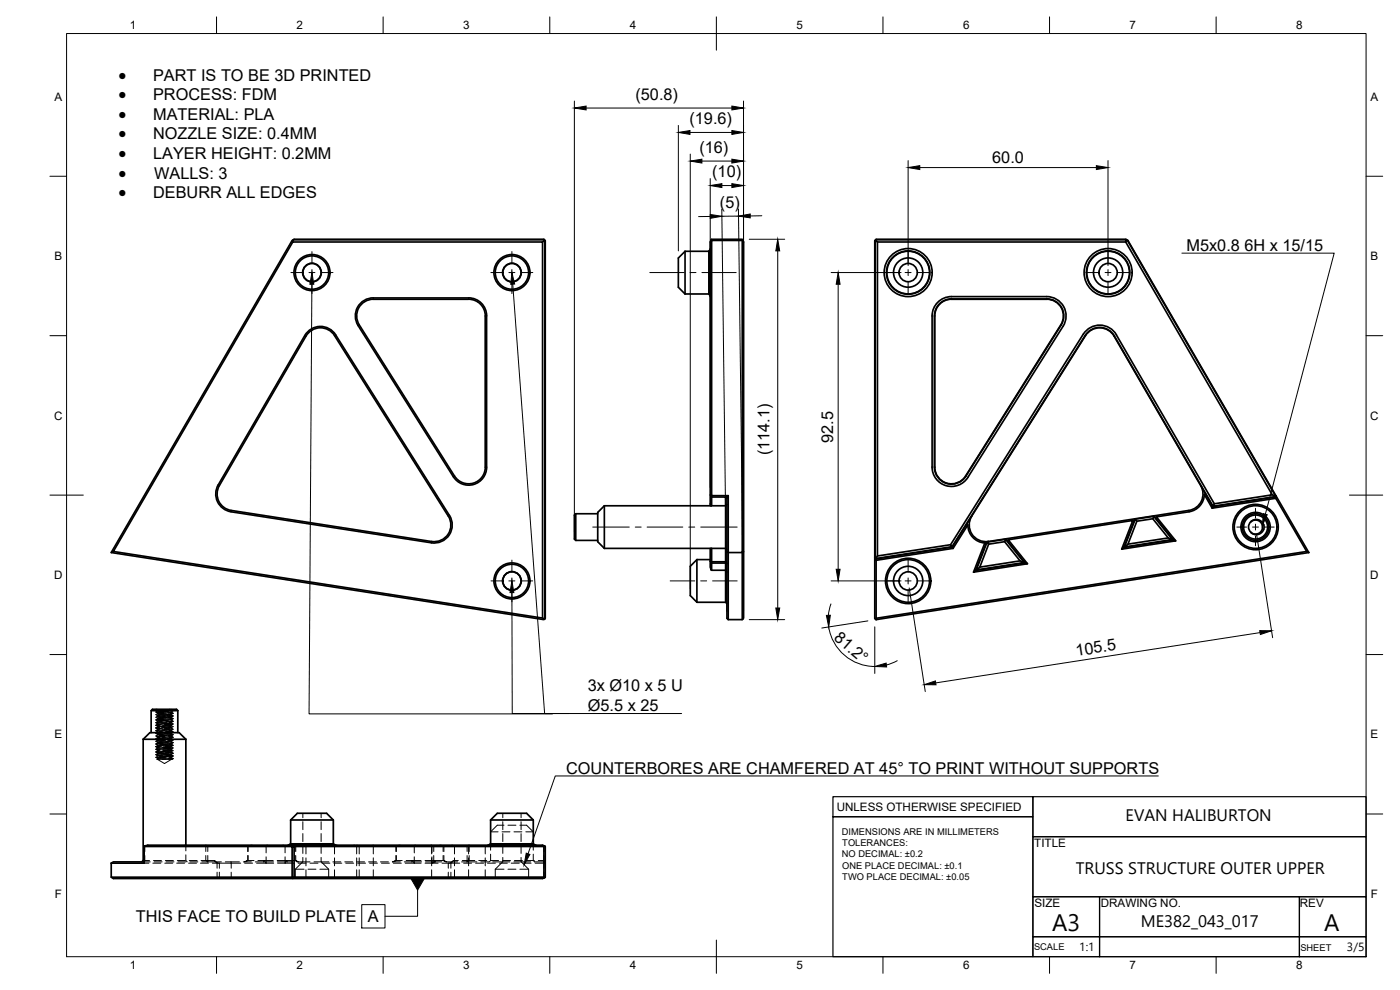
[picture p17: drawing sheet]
<svg xmlns="http://www.w3.org/2000/svg" width="420mm" height="297mm" viewBox="0 0 420 297" stroke-linecap="round" stroke-linejoin="round" font-family="sans-serif">
<defs><g id="words">
<g font-size="7.1">
<text x="315.7" y="279.3">A3</text>
<text x="397.4" y="279.2">A</text>
</g>
<g font-size="5.2">
<text x="35.6" y="24.2">·</text>
<text x="35.6" y="30.1">·</text>
<text x="35.6" y="35.9">·</text>
<text x="35.6" y="41.8">·</text>
<text x="35.6" y="47.7">·</text>
<text x="35.6" y="53.6">·</text>
<text x="35.6" y="59.5">·</text>
</g>
<g font-size="5">
<text x="337.8" y="246.4">EVAN HALIBURTON</text>
<text x="322.9" y="262.2">TRUSS STRUCTURE OUTER UPPER</text>
<text x="342.4" y="278.3">ME382_043_017</text>
</g>
<g font-size="4.9">
<text x="46" y="24.2">PART IS TO BE 3D PRINTED</text>
<text x="190.7" y="30">(50.8)</text>
<text x="46" y="30.1">PROCESS: FDM</text>
<text x="46" y="35.9">MATERIAL: PLA</text>
<text x="46" y="41.8">NOZZLE SIZE: 0.4MM</text>
<text x="206.9" y="37.3">(19.6)</text>
<text x="46" y="47.7">LAYER HEIGHT: 0.2MM</text>
<text x="209.9" y="45.9">(16)</text>
<text x="46.3" y="53.6">WALLS: 3</text>
<text x="213.7" y="53.2">(10)</text>
<text x="297.8" y="48.8">60.0</text>
<text x="46" y="59.5">DEBURR ALL EDGES</text>
<text x="216.1" y="62.5" transform="rotate(-1 216.1 62.5)">(5)</text>
<text x="356.1" y="75.3">M5x0.8</text>
<text x="373.5" y="75.3">6H x 15/15</text>
<text x="231" y="136.7" transform="rotate(-90 231 136.7)">(114.1)</text>
<text x="250.1" y="132.8" transform="rotate(-90 250.1 132.8)">92.5</text>
<text x="250.1" y="191.8" transform="rotate(41 250.1 191.8)">81.2°</text>
<text x="323" y="196.9" transform="rotate(-9 323 196.9)">105.5</text>
<text x="176.4" y="207.4">3x Ø10 x 5 U</text>
<text x="176.4" y="213.4">Ø5.5 x 25</text>
<text x="169.9" y="232.1">COUNTERBORES ARE CHAMFERED AT 45° TO PRINT WITHOUT SUPPORTS</text>
<text x="40.8" y="276.7">THIS FACE TO BUILD PLATE</text>
<text x="110.4" y="276.7">A</text>
</g>
<g font-size="3.6">
<text x="323.9" y="285.4">1:1</text>
<text x="404.2" y="285.4">3/5</text>
</g>
<g font-size="3.5">
<text x="39" y="8.8">1</text>
<text x="89" y="8.8">2</text>
<text x="139" y="8.8">3</text>
<text x="189" y="8.8">4</text>
<text x="239" y="8.8">5</text>
<text x="289" y="8.8">6</text>
<text x="339" y="8.8">7</text>
<text x="389" y="8.8">8</text>
<text x="16.3" y="30.2">A</text>
<text x="411.3" y="30.2">A</text>
<text x="16.3" y="78">B</text>
<text x="411.3" y="78">B</text>
<text x="16.2" y="125.9">C</text>
<text x="411.2" y="125.9">C</text>
<text x="16.2" y="173.7">D</text>
<text x="411.2" y="173.7">D</text>
<text x="16.3" y="221.6">E</text>
<text x="411.3" y="221.6">E</text>
<text x="251.1" y="243.3">UNLESS OTHERWISE SPECIFIED</text>
<text x="310.4" y="254">TITLE</text>
<text x="16.4" y="269.4">F</text>
<text x="411.4" y="269.4">F</text>
<text x="310.4" y="272.1">SIZE</text>
<text x="330.4" y="272">DRAWING NO.</text>
<text x="390.1" y="272.1">REV</text>
<text x="39" y="290.8">1</text>
<text x="89" y="290.8">2</text>
<text x="139" y="290.8">3</text>
<text x="189" y="290.8">4</text>
<text x="239" y="290.8">5</text>
<text x="289" y="290.8">6</text>
<text x="339" y="290.8">7</text>
<text x="389" y="290.8">8</text>
</g>
<g font-size="2.8">
<text x="252.6" y="250.5">DIMENSIONS ARE IN MILLIMETERS</text>
<text x="252.6" y="257.3">NO DECIMAL: ±0.2</text>
<text x="252.8" y="253.9">TOLERANCES:</text>
<text x="252.7" y="260.6">ONE PLACE DECIMAL: ±0.1</text>
<text x="252.8" y="264">TWO PLACE DECIMAL: ±0.05</text>
<text x="310.3" y="285.2">SCALE</text>
<text x="390.2" y="285.3">SHEET</text>
</g>
</g></defs>
<!-- layer: Visible -->
<g fill="none" stroke="#000" stroke-width=".51">
<path d="M87.9 72.6h74.9v112.8l-128.8-19.9zM87.9 72l-54.5 93.8M88.1 71.9h75.1M162.8 72.6l.5-.5 .2 .1v113.5l-.7-.3M163.2 71.8l.3 .4M163.3 72.1l-.1-.2h-75.1l-.2 .7M163.6 72.2l-.1 113.5M205.6 75.4v12.8M205.6 75.4l-2 2v8.8l2 2M205.6 75.4h7.1M212.7 75.4v12.8M212.9 75.3v13"/>
<path d="M212.9 75.3l-.2 .1M213.1 74.6l-.2 .7M213.4 72.1h.2v-.3h9.2l.4 .8v112.8l-.4 .5v-20.1l.4-.3M213.4 72.2v76.7l-.3-.4M213.6 71.8l-.5 .8v79.2M222.8 72.1h-9.2v76.6h4.9v17.1l-.3-.3v-16M222.9 72l-.1 93.8h-4.3v20.1h4.3M262.7 72.2l-.2 95.2M262.8 72.1l.1-.2h75l.2 .2-.3 .5M262.9 71.9h75M262.9 71.8l-.4 .4M263.3 72.6h74.5l44 75.9-17.4 2.7-29.4-50.7"/>
<path d="M337.9 71.8l.6 .3 54.3 93.7M338.1 72.1h.4M338.4 72.2l44.4 76.5-1-.2M140.6 89.4h-28.6a5.4 5.4 0 0 0-4.5 8.3l28.6 45.4M140.6 89.8a5 5 0 0 1 5 5v45.4a5 5 0 0 1-3.6 4.8 5 5 0 0 1-5.6-2.2l-28.6-45.3a5 5 0 0 1 4.2-7.7h28.6M140.6 89.4a5.4 5.4 0 0 1 5.4 5.4M146 94.8v45.4M205.6 88.2l7.3 .1M212.9 88.3l.2 .7M280.4 94.8v45.4M280.4 94.8a5.1 5.1 0 0 1 5.1-5.1h28.6a5.1 5.1 0 0 1 4.4 7.8l-28.6 45.4M281.7 91.6a4.9 4.9 0 0 1 3.8-1.8h28.6a5 5 0 0 1 4.3 7.7l-28.6 45.3a5 5 0 0 1-5.6 2.2 5 5 0 0 1-3.7-4.8v-45.4a5 5 0 0 1 1.2-3.2z"/>
<path d="M319.1 97.9a5.8 5.8 0 0 0-5-8.9h-28.6a5.8 5.8 0 0 0-5.8 5.8v45.4a5.8 5.8 0 0 0 4.2 5.5 5.8 5.8 0 0 0 6.6-2.5l28.5-45.3M91.5 100.6a5.4 5.4 0 0 1 9.2-.1l34.2 54.1a5.4 5.4 0 0 1-.1 5.9 5.4 5.4 0 0 1-5.3 2.4l-60.2-9.3a5.4 5.4 0 0 1-3.8-8.1l26-44.8M334.4 100.8l29.5 50.9M334.4 100.8a5.1 5.1 0 0 0-8.7-.2l-40.1 63.3M335 100.4a5.8 5.8 0 0 0-9.9-.1l-39.8 63.1M146 140.2a5.4 5.4 0 0 1-3.9 5.2 5.4 5.4 0 0 1-6-2.4M172.8 154.1v8M172.8 154.1a2.63 2.63 0 0 0-.4 2.4v3.3a2.69 2.69 0 0 0 .4 2.3h6.6M172.8 154.1h6.6M181.4 151.8v12.7M181.4 151.8l-2 1.9v8.8l2 2M181.4 151.8h36.4"/>
<path d="M213.1 151.2l.3 .6M213.4 148.9v2.9M213.4 149l.2 2.8M213.4 148.7l.2 .4h4.2v2.7M217.8 149.1l.7-.4-.3 .8zM217.8 151.8v17.1l.4 .2-.4-.5h-4.2v-4.1M218.2 151.3l-.4 .5M280.4 140.2a5.1 5.1 0 0 0 3.7 4.9 5.1 5.1 0 0 0 5.8-2.2M290.1 157.4l.4 .1-4.5 7-23.1 3.6v17.4l129.3-20M290.5 157.5a5.4 5.4 0 0 0 5.1 5.4M291.6 154.8a5 5 0 0 0 .1 5.5 5 5 0 0 0 4.9 2.2M340 156.2l.3 .3"/>
<path d="M346 155.6l-4.8 .8M347 155.1l-.1 .4M356.8 153.1l-60.2 9.4M360.4 145.7a5 5 0 0 1-3.6 7.5M361.4 148.3a5.4 5.4 0 0 1-4.5 5.2l-9.9 1.6 5.8 7.2-16.2 2.5 3.4-8.6-37.4 5.8 5.8 7.1-16.2 2.6 3.4-8.8M361.8 148.3h-.4l2.4 4.2 19.1-3 9.3 16 .6 .3M364.2 151.7h-.4l.6 .3-.6 .5v-.8l-29.5-50.8a5 5 0 0 0-8.5-.2l-39.9 63.1M375.4 156.5l.8-.5 1-.1 .9 .3 .7 .5a2.21 2.21 0 0 1 .5 2.1M375.4 156.5l1.1-.5 1.2 .2 .9 .8 .3 1.1-.3 1.2-.9 .8-1.2 .1-1.1-.4M375.4 156.5a2.11 2.11 0 0 0 .1 3.2M379.3 158.8l-.6 .9-1.2 .7-1.1-.1-1-.5M382.6 149l-18.3 2.9"/>
<path d="M382.7 148.9l-.1 .1-18.3 2.9-.1-.2 .2-.5M382.9 148.7v.8l-.1-.8M34 165.5l-.6 .3 129.8 20.1 .2-.1M129.5 162.5a5 5 0 0 0 5-2.2 5 5 0 0 0 0-5.5l-34.1-54.1a5 5 0 0 0-8.6 .1l-26 44.9a5 5 0 0 0 3.6 7.5l60.1 9.3M181.4 164.5h36.4l.4 .4M209.1 167.9v12.8M209.1 167.9l-1.9 2v8.8l1.9 2M209.1 167.9h4M213.1 168.3l.3 .5v2.2l-.3-.8zM213.1 164.5v3.8M213.4 164.5v4.2M213.4 168.6v.2"/>
<path d="M213.4 171l.2 .1v-2.2h4.2v2.2l.4 .6M213.6 171.1h4.2v9.6M218.2 165.5v20l.3 .4M262.5 167.4v18.2M262.7 167.4l.2 .2M263.3 166.8l22-3.4 .3 .5-22.7 3.7-.1-.2zM263.3 166.8v-94.2l-.5-.5-.1 .1v95.2h.1M285.4 164.1l.6-.3v.7l-.6-.3-22.5 3.5v.4l-.4-.7M293.2 170.8l.8-.6 12.1-1.9 1 .4v.1l-13.8 2.2zM294 170.2l2.7-6.9-.4-.5-.2 .1-3 7.9h.1M296.5 162.6l-.2 .2M296.5 162.6l-.4 .3"/>
<path d="M296.5 162.6l5.3-.9 5.6 6.9 1 .5-1.2-.2-14 2.2 .1-.1M296.5 162.5l-.9 .4h.4l-3.1 7.9-.7 .9 1-.6-.1-.3M296.8 163.2h-.1M301.5 162.5l-4.7 .8M302.6 162l-.2 .4M306.1 168.3l-4.6-5.8 .3-.7 5.3 6.9M307.2 168.6l-.1 .2M337.7 163.9l.8-.6 12.1-1.9 1 .4v.1l-13.9 2.2zM338.5 163.3l2.7-6.9-.5-.6-3.2 8.1M350.6 161.4l-4.6-5.8 .2-.7 5.5 6.8-.1 .1M351.6 161.9l-13.9 2.2M351.7 161.7v.3l1.1 .3-1-.6-5.5-6.9-5.7 .9-3.2 8.2-.8 .9 1.1-.6-.3-.3h.3"/>
<path d="M392.8 165.8l-129.9 20.1M209.1 180.7h8.7l.4 .4M262.5 185.6l.4-.1v.4zM45.4 213.2h8M53.4 213.2a2.61 2.61 0 0 0-2.4-.4h-3.3a2.69 2.69 0 0 0-2.3 .4v6.6M53.4 213.2v6.6M43 221.8h12.8M43 221.8l2-2h8.8l2 2M43 221.8v36.4l-.4 .4M55.8 221.8v31.8M33.4 259v4.2l54.5 .1M33.4 259h9.9v-5h44.4v9.2"/>
<path d="M43 258.2h.3M43.3 258.6h-9.3l-.6 .4M43.4 253.9l-.1 .1M87.1 253.3h13M87.1 253.3l-.7 .3M87.2 253.2h12.8M87.2 246h12.8M87.2 246l2-2h8.8l2 2M87.2 253.2l-.1 .1M87.2 246v7.2M87.8 253.9h-44.4l.9-.3h118.5l.8 .4h-.4v9.2h.4l-.8 .4h-128.8l-.6-.4M88 253.8l-.3 .2h.6v9.2l-.2 .1"/>
<path d="M88.2 253.9h75M88.3 253.6l-.3 .2h75.3M100 253.2l.1 .1M100 246v7.2M100.1 253.3l.7 .3M147.1 253.3h13M147.1 253.3l-.7 .3M147.2 253.2h12.8M147.2 246h12.8M147.2 246l2-2h8.8l2 2M147.2 253.2l-.1 .1M147.2 246v7.2"/>
<path d="M160 253.2l.1 .1M160 246v7.2M160.1 253.3l.7 .3M163.6 254v9.2M88.3 263.2l74.9 .1M163.3 263.4l-75.2-.1-.2 .3"/>
<circle cx="93.6" cy="81.8" r="5.4"/>
<circle cx="93.6" cy="81.8" r="2.74"/>
<circle cx="93.6" cy="81.8" r="2.8"/>
<circle cx="93.6" cy="81.8" r="5"/>
<circle cx="153.6" cy="81.8" r="5.4"/>
<circle cx="153.6" cy="81.8" r="2.74"/>
<circle cx="153.6" cy="81.8" r="2.8"/>
<circle cx="153.6" cy="81.8" r="5"/>
<circle cx="272.6" cy="81.8" r="7.2"/>
<circle cx="272.6" cy="81.8" r="6.4"/>
<circle cx="272.6" cy="81.8" r="2.74"/>
<circle cx="272.6" cy="81.8" r="4.4"/>
<circle cx="272.6" cy="81.8" r="6.5"/>
<circle cx="332.6" cy="81.8" r="7.2"/>
<circle cx="332.6" cy="81.8" r="6.4"/>
<circle cx="332.6" cy="81.8" r="2.74"/>
<circle cx="332.6" cy="81.8" r="4.4"/>
<circle cx="332.6" cy="81.8" r="6.5"/>
<circle cx="376.8" cy="158.1" r="6.8"/>
<circle cx="376.8" cy="158.1" r="6.4"/>
<circle cx="376.8" cy="158.1" r="4"/>
<circle cx="376.8" cy="158.1" r="3.6"/>
<circle cx="376.8" cy="158.1" r="4.4"/>
<circle cx="153.6" cy="174.3" r="5.4"/>
<circle cx="153.6" cy="174.3" r="2.74"/>
<circle cx="153.6" cy="174.3" r="2.8"/>
<circle cx="153.6" cy="174.3" r="5"/>
<circle cx="272.6" cy="174.3" r="6.8"/>
<circle cx="272.6" cy="174.3" r="6.4"/>
<circle cx="272.6" cy="174.3" r="2.74"/>
<circle cx="272.6" cy="174.3" r="4.4"/>
</g>
<!-- layer: Hidden -->
<g fill="none" stroke="#000" stroke-width=".3">
<path d="M46.8 212.8l.5 .3-.5 .5M46.8 213.6h.1M46.8 216.8v.1M46.8 213.7l.4 .2-.4 .5 .4 .5M46.8 219.3l.5 .2-.1 .2M46.8 216.9l.5 .2M46.8 213.6l2.4 .2M46.9 219.9l2.2 .3M47 213.6l-.2 .1 2.2 .1M47.1 214.5l2.3 .2M47.1 220l-.3 .1 2.1 .1M47.2 215.5l.1 .2-.5 .3 .4 .5-.4 .3"/>
<path d="M47.2 217.1l.1 .2-.5 .3 .5 .3-.5 .5 .5 .3-.1 .2-.4 .4M47.3 214.9l-.5 .3 .5 .3M47.3 219.7l-.5 .3 .5 .3M47.3 214.5l2.4 .1M47.3 219.1l-.5 .1 1.9 .2M47.4 218.9l2.1 .2M47.4 217.9h-.1l2.1 .2M47.5 215.4l2.3 .1M47.5 219.2l-.7 .1 1.7 .1M47.6 215.6l2.4 .1M47.6 214.8l-.3 .2 1.9 .1M47.7 216.6l2.3 .2"/>
<path d="M47.7 213.8l-.4 .1 1.9 .2M47.7 215.3l2.4 .1M47.8 218.3l-1 .1 1.4 .1M47.9 219.6l2.3 .2M47.9 216.2l2.4 .1M47.9 218.3l-1.1 .2 1.2 .1M48.2 216.1l2.3 .1M48.2 217.5l-1.4 .1 1 .1M48.2 213.2l2.4 .2M48.2 217.2l-.9 .1 1.4 .2M48.2 216.2l-.9 .1 1.3 .2M48.2 214.3l2.4 .1"/>
<path d="M48.3 217l2.4 .1M48.4 217.5l-1.6 .1 .8 .1M48.4 217.3l2.4 .1M48.5 213.2l-1.2 .1 1.1 .2M48.5 218.3l2.4 .1M48.6 216.6l-1.8 .2 .6 .1M48.6 216.9l2.4 .2M48.7 219.6l-1.4 .1h3.2M48.8 213l-2-.2 1.8 .2M48.8 217.8l2.4 .2M48.8 218.6l-1.5 .1 .8 .1M48.8 216.7l-2 .1 .4 .1"/>
<path d="M49 215.8l-2.2 .2h.2M49 217.8l2.4 .1M49 214.9l2.4 .2M49 215.5l-1.7 .2 .6 .1M49 214.5l-1.7 .2 .5 .1M49 215.9l2.4 .2M49.2 218.6l2.4 .2M49.3 218.9l2.1 .2M49.3 215.9l-2.4 .1M49.3 219.9l2.2 .2-.2 .1M49.4 218.6l2.4 .1M49.4 215l-2.3 .1"/>
<path d="M49.6 217.9l-2.3 .3M49.6 216.9l-2.3 .2M49.6 213.5l1.9 .2-.5 .1M49.7 219.5l2.1 .2M49.7 215l-2.4 .2M49.8 213.1l2.1 .1-.2 .1M49.8 216.5l1.7 .2-.7 .1M49.8 213.9l-2.4 .2M49.8 219.4l2.1 .2-.3 .1M49.8 217.6l1.7 .1-.7 .1M49.9 212.9l-2.4 .1M49.9 214.2l-2.4 .1"/>
<path d="M50 213l1.9 .2-.4 .1M50.1 214.2l-2.4 .1M50.2 219.3l-2.4 .1M50.2 213.9l1.7 .1-.6 .2M50.3 213.3l-2.3 .2M50.4 214.2l1.1 .1-1.3 .1M50.4 216.3l-2.4 .1M50.4 213.8l1.5 .2-.8 .1M50.4 215.3l-2.4 .1M50.4 215.2l1.1 .1-1.3 .2M50.5 213.4l-2.3 .1M50.6 214.7l1.3 .1-1 .2"/>
<path d="M50.6 219.8l-2.3 .1M50.6 218.2l.9 .1-1.5 .2M50.7 219.2l.8 .1-1.5 .2M50.7 212.8l.8 .1-1.9 .2M50.9 214.7l1 .1-1.3 .1M50.9 218.9l-2.4 .1M50.9 218.6l-2.3 .2M51 217.6l-2.4 .1M51 215.5l.9 .2-1.4 .1M51.1 219l-2.4 .1M51.2 215.8l.3 .1-2.1 .2M51.2 214.6l-2.4 .2"/>
<path d="M51.2 216.9h.3l-2.1 .2M51.2 213.6l-2.3 .1M51.3 215.5l.6 .1-1.7 .1M51.3 218.1l-2.4 .1M51.4 219.9l-2.2 .2M51.5 216.4l.4 .1-1.9 .1M51.5 212.8l.4 .4-.4 .3 .4 .5-.4 .3M51.5 214.3l.4 .5-.4 .5 .4 .4M51.5 216.1l.4 .3-.4 .3M51.5 218.5l.4 .3-.4 .3M51.5 219.9l.4 .5-.4 .5M51.5 216.7l.4 .5"/>
<path d="M51.5 219.1l.4 .5M51.5 218.1l-2.4 .2M51.7 216.3l.2 .1-2.1 .2M51.7 217.2l-2.4 .2M51.9 217.2l-2.3 .3M51.9 217.2l-.4 .3 .4 .5-.4 .5M51.9 219.6l-.4 .3M51.9 215.7l-.4 .4M46.8 227.3l2.4 .1M46.8 227.3l.5 .2M46.8 224.1l.5 .2-.1 .2M46.9 220.9l2.4 .2"/>
<path d="M47 226.3l-.2 .1 2.2 .2M47.1 227.3l2.3 .1M47.2 220.9l2.3 .1M47.2 226.4l-.4 .1 2 .1M47.2 227.5l-.1 .3 4.8-.1M47.2 227.8l2.2 1.3 2.1-1.3M47.2 220.3l.1 .2-.5 .3 .5 .3-.5 .6 .5 .2-.1 .2-.4 .3 .5 .3M47.2 222.7l.1 .2-.5 .3 .4 .5-.4 .4M47.2 225.1l.1 .2-.5 .3 .5 .3-.5 .5 .5 .3-.1 .2M47.3 224.5l-.5 .3 .5 .3M47.3 226.9l-.5 .4M47.3 221.9l2.4 .2"/>
<path d="M47.3 223l2.4 .1M47.4 221.7l2.3 .2M47.4 225.5l-.6 .1 1.7 .1M47.6 226l2.3 .2M47.6 221.7l2.4 .1M47.6 227l2.4 .2M47.6 225.6l-.8 .1 1.6 .1M47.6 220.7h3.9l-1 .1M47.7 224.2l-.4 .1 1.8 .2M47.8 220.4h4.1l-.5 .1M47.8 222.6l2.4 .1M47.9 224.7l-1.1 .1 1.3 .1"/>
<path d="M47.9 220.6l2.4 .2M47.9 221.2l-.6 .1 1.6 .2M48 220.2l-.7 .1 1.6 .2M48 222.5l2.4 .1M48 224.7l-1.2 .1 1.1 .2M48.1 223.6l2.4 .2M48.2 224.6l2.3 .2M48.2 223.4l2.4 .1M48.3 227.6l-1 .1 .5 .1M48.3 223.8l-1.5 .2 .9 .1M48.3 226.6l-1 .1 1.3 .2M48.4 227.7l2.6 .1"/>
<path d="M48.5 223.3l2.3 .2M48.5 223.9l-1.7 .1 .7 .2M48.5 223.6l-1.2 .1 1.1 .2M48.5 222.6l-1.3 .1 1.1 .1 2.4-.2M48.7 224.2l2.4 .2M48.7 221.3l2.4 .1M48.7 223l-1.9 .2 .5 .1M48.7 222.3l2.4 .1M48.9 224.2l2.4 .1M48.9 223.1l-2.1 .2h.3M48.9 225.3l2.4 .2M49 226.3l2.4 .2"/>
<path d="M49.1 226l-1.9 .1 .6 .1M49.1 224.9l-1.8 .2 .5 .1-.5 .1 1.9 .2M49.1 222.2l-2.2 .2M49.1 225.1l2.4 .1M49.3 225l2.4 .1M49.3 221.9l-2.1 .2 .3 .1M49.4 220.9l-2.2 .2 .3 .1M49.4 222.3l-2.4 .1M49.5 222.9l2 .2-.4 .1M49.6 225.9l2.3 .1M49.6 224l1.9 .1-.4 .1M49.6 221.4l-2.4 .1"/>
<path d="M49.7 227.8h-1M49.7 227.3l-2.4 .2M49.7 225.8l2.2 .2h-.1M49.8 226.9l1.7 .2-.6 .1M49.8 221.4l-2.4 .2M49.9 224.3l-2.4 .2M49.9 223.3l-2.3 .1M50 226.7l1.9 .2h-.4M50.1 221.6l1.4 .1-1 .2M50.1 227l-2.3 .1M50.2 226.6l1.7 .2-.6 .1M50.2 220.6l-2.4 .1"/>
<path d="M50.3 220.2l1.6 .2-.7 .1M50.3 224.6l1.2 .1-1.2 .2M50.3 227l-2.3 .1M50.4 225.6l1.1 .1-1.3 .2M50.4 227.5l1.5 .2-.8 .1M50.4 226.7l-2.3 .1M50.5 225.6l-2.4 .2M50.5 221.1l1.4 .1-.9 .2M50.6 226.1l-2.4 .2M50.6 227.5l1.3 .1-1 .1M50.7 221.1l1.2 .1-1.1 .1M50.7 221.6l-2.3 .2"/>
<path d="M50.8 226.2l-2.4 .1M50.9 222.2l.6 .1-1.8 .2M50.9 223.2l.6 .2-1.8 .1M50.9 221.9l1 .2-1.3 .1M51 225.3l-2.4 .1M51.1 226.2l.4 .1-2 .2M51.2 227.3l.3 .1-2.1 .1M51.2 221.9l.7 .1-1.6 .1M51.2 225.3l-2.4 .2M51.3 225l-2.4 .2M51.3 224l-2.4 .1M51.4 222.8l.5 .1-1.8 .1"/>
<path d="M51.4 224.5l-2.3 .1M51.5 220.9l-2.4 .3M51.5 220.9l.4 .3-.4 .5 .4 .3M51.5 223.3l.4 .3-.4 .3M51.5 223.9l.4 .5-.4 .5 .4 .3M51.6 222.7l.3 .1-2 .2M51.6 224.5l-2.4 .2M51.8 223.6l-2.1 .2M51.9 223.6l-2.4 .2M51.9 222h.1M51.9 222.1l-.4 .2 .4 .5-.4 .5M51.9 225.2v.1"/>
<path d="M51.9 225.3l-.4 .2 .4 .6M51.9 226.1l-.4 .2 .4 .5-.4 .5 .4 .4M43.3 259h1.4M43.3 258.2h1.6M43.3 258.6h1.8M43.5 258.2l-.2 .8zM43.5 256.7v1.5M43.5 253.8v1.7M45.9 259h2.4M46.1 258.2h2.4M46.3 258.6h2.4M49.4 259h2.4"/>
<path d="M49.6 258.2h2.4M49.8 258.6h2.4M53 259h2.4M53.2 258.2h2.4M53.4 258.6h2.4M55.8 256.5v1.7l.4 .4M55.8 253.6v1.7M56.6 259h2.4M56.8 258.2h2.4M57 258.6h2.4M60.2 259h2.3M60.6 258.6h1.8"/>
<path d="M61.7 253.6l.3 .2-.2 .2v1.5M61.8 258.2h.6v.4zM61.8 256.7v1.5h-1.5M62 253.8l.4 .2v1.5M62.4 256.7v1.5h1.9l.4 .4h-2.3M63.7 259h1.5M64.3 258.2l.8 .6 .7 .2M64.4 258.2l.8 .8M64.7 258.6h1.7M65.2 259h7M65.2 259v1.5M67.6 258.6h4.2"/>
<path d="M73 258.6h2.4M73.4 259h2.4M74.3 258.2h1.9M74.3 256.7v1.5M74.5 256.7v1.5l-1.2 .4 1-.4M74.6 253.8l-.3 .2v1.5M75.6 253.6l-1.1 .4v1.5M76.6 258.6h5.5M77 259h5.1M77.4 258.2h1.9l-.2 .4M79.9 257.1v1.9l-.6-.8h2.7M80.2 253.6l-.3 .4v1.9"/>
<path d="M83.2 258.6h4.7M83.3 259h5M85 253.6l.6 .4v1.9M85.6 257.1v1.9l.3-.8h-2.7M87.7 253.6l.8 .2M87.8 253.9h.4M88.5 253.8l.3 .2v1.5M88.5 253.8v1.7M88.5 256.7v1.5l1 .4-.7-.4M88.8 258.2h-2.9l.3 .4M88.8 256.7v1.5M89.1 258.6h1.7"/>
<path d="M89.5 259h2.4M90.8 258.6h2.2M90.8 258.6l-2.2 2.2v2.4l-.4 .4M90.9 244v1.3M90.9 246.5v2.4M90.9 250.1v2.4M90.9 253.7v2.4M90.9 257.3v1.3M93 259h2.4M94.2 258.6h2.2M96.4 244v1.3M96.4 246.5v2.4"/>
<path d="M96.4 250.1v2.4M96.4 253.7v2.4M96.4 257.3v1.3M96.4 258.6h2.3M96.4 258.6l2.2 2.2M96.6 259h2.4M99.9 258.6h2.4M100.2 259h2.4M103.5 258.6h2.4M103.8 259h2.4M106.2 253.6l.8 .4v2.2M107 258.6h2.4"/>
<path d="M107 257.4v2.4M107.3 259h2.4M110.6 258.6h2.4M110.9 259h2.4M114.2 258.6h2.4M114.5 259h2.4M117.8 258.6h2.3M118 259h2.4M118.8 258.2h1.9M118.8 256.7v1.5M119 256.7v1.5l-1.2 .4 1-.4M119.1 253.8l-.3 .2v1.5"/>
<path d="M120 253.6l-1 .4v1.5M121.3 258.6h5.2M121.6 259h4.8M121.9 258.2h1.9l-.2 .4M124.3 257.1v1.9l-.5-.8h2.6M124.7 253.6l-.4 .4v1.9M127.6 259h2M127.6 258.2h5.6M127.7 258.6h2.9M129.5 253.6l.7 .4v1.5M129.6 259h1.9M129.6 257.1v1.9"/>
<path d="M129.8 253.8l-.2 .2v1.9M130.2 258.2l.4 .4-1 .4zM130.2 256.7v1.5M130.6 258.6h2M132.1 253.6l.8 .2M132.7 259h2.6M132.9 253.8l.3 .2v1.5M132.9 253.8l.1 1.7M133 256.7v1.5l1 .4-.8-.4M133.2 256.7v1.5M133.8 258.6h1.9M135.3 259h2.7"/>
<path d="M135.3 259v1.5M135.7 258.6h1.6M135.7 258.6l-.4 .4M136.1 258.2l-.8 .6-.8 .2M137.5 258.2h-1.4l-.4 .4M138.5 258.6h4.6M138.7 258.2h1.5M139.1 259h2.4M140.2 258.2h.6l-.7 .4zM140.2 256.7v1.5M140.5 253.8l-.3 .2v1.5M140.8 256.7v1.5h1.7"/>
<path d="M140.9 253.6l-.4 .2 .3 .2v1.5M142.7 259h2.4M143.7 258.2h2.4M144.3 258.6h2.4M145.6 257.4v2.4M146.3 259h2.4M146.4 253.6l-.8 .4v2.2M147.2 256.3v1.9l-.4 .4M147.2 253.2v1.9M147.3 258.2h2.3M147.9 258.6h2.9M149.9 259h2.4"/>
<path d="M150.7 249.6h2.3M150.8 258.6h2.2M150.8 258.6l-2.2 2.2v2.4l-.4 .4M150.8 258.2h2.4M150.9 244v1.3M150.9 246.5v2.4M150.9 250.1v2.4M150.9 253.7v2.4M150.9 257.3v1.3M151.3 247.6h-2.1l-2 2h2.3M152.4 247.6h2.4M153.4 259h2.4"/>
<path d="M154.2 258.6h2.2M154.2 249.6h2.4M154.4 258.2h2.4M156 247.6h2l2 2h-2.2M156.4 244v1.3M156.4 246.5v2.4M156.4 250.1v2.4M156.4 253.7v2.4M156.4 257.3v1.3M156.4 258.6h2.8M156.4 258.6l2.2 2.2M157 259h2.4"/>
<path d="M158 258.2h2.4M160 256.3v1.9l.4 .4h2.8M160 253.2v1.9M160.6 259h2.6v1.5M163.2 258.2l.4 .8-.4-.4zM163.2 258.6v.4h.4M163.2 256.7v1.5h-1.7M163.3 253.8l-.1 1.7M65.2 261.7v1.5l-.5 .4M87.7 263.2h.6M88.6 260.8h2.6M92.4 260.8h2.4"/>
<path d="M96 260.8h2.6M98.6 260.8v2.4l.4 .4M107 261v2.2l-.4 .4M135.3 261.7v1.5l.4 .4M145.6 261v2.2l.4 .4M148.6 260.8h2.7M152.4 260.8h2.4M156 260.8h2.6M158.6 260.8v2.4l.4 .4M163.2 261.7v1.5l.2 .2"/>
</g>
<!-- layer: Hidden Narrow -->
<g fill="none" stroke="#000" stroke-width=".3">
<path d="M65.8 259v1.5M69.3 258.6l.1 1.9M91.1 253.6l.7 .4v2.2M91.8 257.4v2.4M100.4 257.4v2.4M101.1 253.6l-.7 .4v2.2M107.1 253.6l.7 .4v2.2M107.8 257.4v2.4M112 253.6v2.6M112 257.4v2.4M129.4 253.6l.1 2.6M129.5 257.4v2.4"/>
<path d="M134.5 259v1.5M135.7 253.6l.7 .4v2.2M136.4 257.4v2.4M140.6 253.6v2.6M140.6 257.4v2.4M65.8 261.7v1.5l-.3 .4M69.4 261.7l-.1 1.9M91.8 261v2.2l-.3 .4M100.4 261v2.2l.3 .4M107.8 261v2.2l-.3 .4M112 261v2.6M129.5 261v2.6"/>
<path d="M134.5 261.7v1.5l.4 .4M136.4 261v2.2l-.3 .4M140.6 261v2.6"/>
</g>
<!-- layer: BORDER -->
<g fill="none" stroke="#000" stroke-width=".3">
<path d="M20 10.1h390v276.9h-390zM65 5.1v5M115 5.1v5M165 5.1v5M215 5.1v10M265 5.1v5M315 5.1v5M365 5.1v5M15 52.9h5M410 52.9h5M15 100.7h5M410 100.7h5"/>
<path d="M15 148.6h10M405 148.6h10M15 196.4h5M410 196.4h5M15 244.2h5M410 244.2h5M65 287v5M115 287v5M165 287v5M215 282.1v9.9M265 287v5M315 287v5"/>
<path d="M365 287v5"/>
</g>
<!-- layer: TITLEBLOCK -->
<path d="M250 239h60v6.1h-60zM310 239h100v12h-100zM250 245.1h60v41.9h-60zM310 251h100v18.1h-100zM310 269.1h20v12h-20zM330 269.1h60v12h-60zM390 269.1h20v12h-20zM310 281.1h20v5.9h-20zM330 281.1h60v5.9h-60zM390 281.1h20v5.9h-20z" fill="none" stroke="#000" stroke-width=".36"/>
<!-- layer: Smart Centers -->
<g fill="none" stroke="#000" stroke-width=".3">
<path d="M93.6 75.5v3.6M153.6 75.5v3.6M272.5 75.5v3.6M332.5 75.5v3.6M87.3 81.8h3.6M92.7 81.8h1.8M93.6 80.9v1.8M93.6 84.5v3.6M96.3 81.8h3.6M147.3 81.8h3.6M152.7 81.8h1.8M153.6 80.9v1.8"/>
<path d="M153.6 84.5v3.6M156.3 81.8h3.6M195 81.8h10.3M207.1 81.8h1.8M210.7 81.8h10.2M266.3 81.8h3.6M271.6 81.8h1.8M272.5 80.9v1.8M272.5 84.5v3.5M275.2 81.8h3.6M326.3 81.8h3.6M331.6 81.8h1.8"/>
<path d="M332.5 80.9v1.8M332.5 84.5v3.5M335.2 81.8h3.6M177.9 158.1h10.9M190.6 158.1h1.8M194.2 158.1h10.7M206.7 158.1h1.8M210.3 158.1h10.9M371.2 158.1h2.9M375.9 158.1h1.8M376.8 152.5v3M376.8 157.3v1.7"/>
<path d="M379.5 158.1h2.9M147.4 174.3h3.5M152.7 174.3h1.8M153.6 168v3.6M153.6 173.4v1.8M153.6 177v3.6M156.3 174.3h3.6M201.1 174.3h7.4M210.3 174.3h1.8M213.9 174.3h7.3M266.3 174.3h3.6M271.6 174.3h1.8"/>
<path d="M272.5 168v3.6M272.5 173.4v1.8M272.5 177v3.6M275.2 174.3h3.6M376.8 160.8v3"/>
</g>
<!-- layer: FD_Dimensions -->
<g fill="none" stroke="#000" stroke-width=".3">
<path d="M172.4 30.3v129.3M175.9 32.4h43.7M203.6 37.6v37.7M207.1 39.7h12.5M223.1 30.3v153.1l-1.5-120.7M207.2 46.2v130.4M210.7 48.3h8.9M213.1 53.6v92.8M216.6 55.7h3M272.5 48.2v31.5M276 50.3h53M332.5 48.2v31.5"/>
<path d="M213.1 64.9l-3.4 .1M216.6 62.8l1.5 120.6M221.7 64.8l-5.1 .1M224.9 71.8h10.6M228.6 64.7l-3.5 .1M233.4 75.3v107.1M249.4 81.8h21M251.5 85.3v85.5M249.4 174.3h21M272.9 176.4l4.8 31.1M377.1 160.2l4.8 31.1M224.9 185.9h10.6"/>
<path d="M248.7 188.1a14 14 0 0 0 13.8 11.9M249.4 181.2l-.8 3.4M260.5 186.3l-13.9 2.1M262.5 188.1v14M269.3 198.2l-3.3 1.3M378.2 189.8l-97.4 15.1"/>
</g>
<g fill="#000" stroke="#000" stroke-width=".3">
<path d="M172.4 32.4l3.5-.6v1.2zM203.6 39.7l3.5-.5v1.1zM219.6 31.8l3.5 .6-3.5 .6zM219.6 39.2l3.5 .5-3.5 .6zM207.2 48.3l3.5-.5v1.1zM213.1 55.7l3.5-.6v1.2zM219.6 47.8l3.5 .5-3.5 .6zM219.6 55.1l3.5 .6-3.5 .6zM272.5 50.3l3.5-.6v1.2zM329 49.7l3.5 .6-3.5 .6zM213.1 64.4l3.5 .5-3.5 .6zM221.7 64.8l3.4-.6v1.2z"/>
<path d="M233.4 71.8l.6 3.5h-1.2zM251.5 81.8l.6 3.5h-1.1zM251 170.8h1.1l-.6 3.5zM232.8 182.4h1.2l-.6 3.5zM248 184.6h1.2l-.5 3.5zM378.1 189.2l3.5 .1-3.4 1.1zM262.5 200l3.4-1 .2 1.1zM277.4 205.4l3.3-1.1 .2 1.2z"/>
</g>
<!-- layer: Hole Notes -->
<path d="M153.6 81.8l.9 3.4-1.2 .1zM379.2 154.1l1.1 .3-1.5 3.3z" fill="#000" stroke="#000" stroke-width=".3"/>
<path d="M354.7 76h45.7l-20.6 78.3M153.9 85.3l9.5 128.8h41.2" fill="none" stroke="#000" stroke-width=".3"/>
<!-- layer: Leaders -->
<path d="M93.6 81.8l.6 3.5h-1.2zM153.6 174.3l.6 3.5h-1.1zM157.9 256l1.1 .4-1.7 3.1z" fill="#000" stroke="#000" stroke-width=".3"/>
<path d="M93.6 85.3l-.8 128.9h73M153.6 177.8l.1 36.3h17M347.6 232.8h-181l-8.1 23.4" fill="none" stroke="#000" stroke-width=".3"/>
<path d="M108.6 271.4h6.9v7h-6.9zM125.3 267.1v7.8h-9.8" fill="none" stroke="#000" stroke-width=".3"/>
<path d="M123.3 263.6h4.1l-2.1 3.5z" fill="#000" stroke="#000" stroke-width=".3"/>
<use href="#words"/>
</svg>
